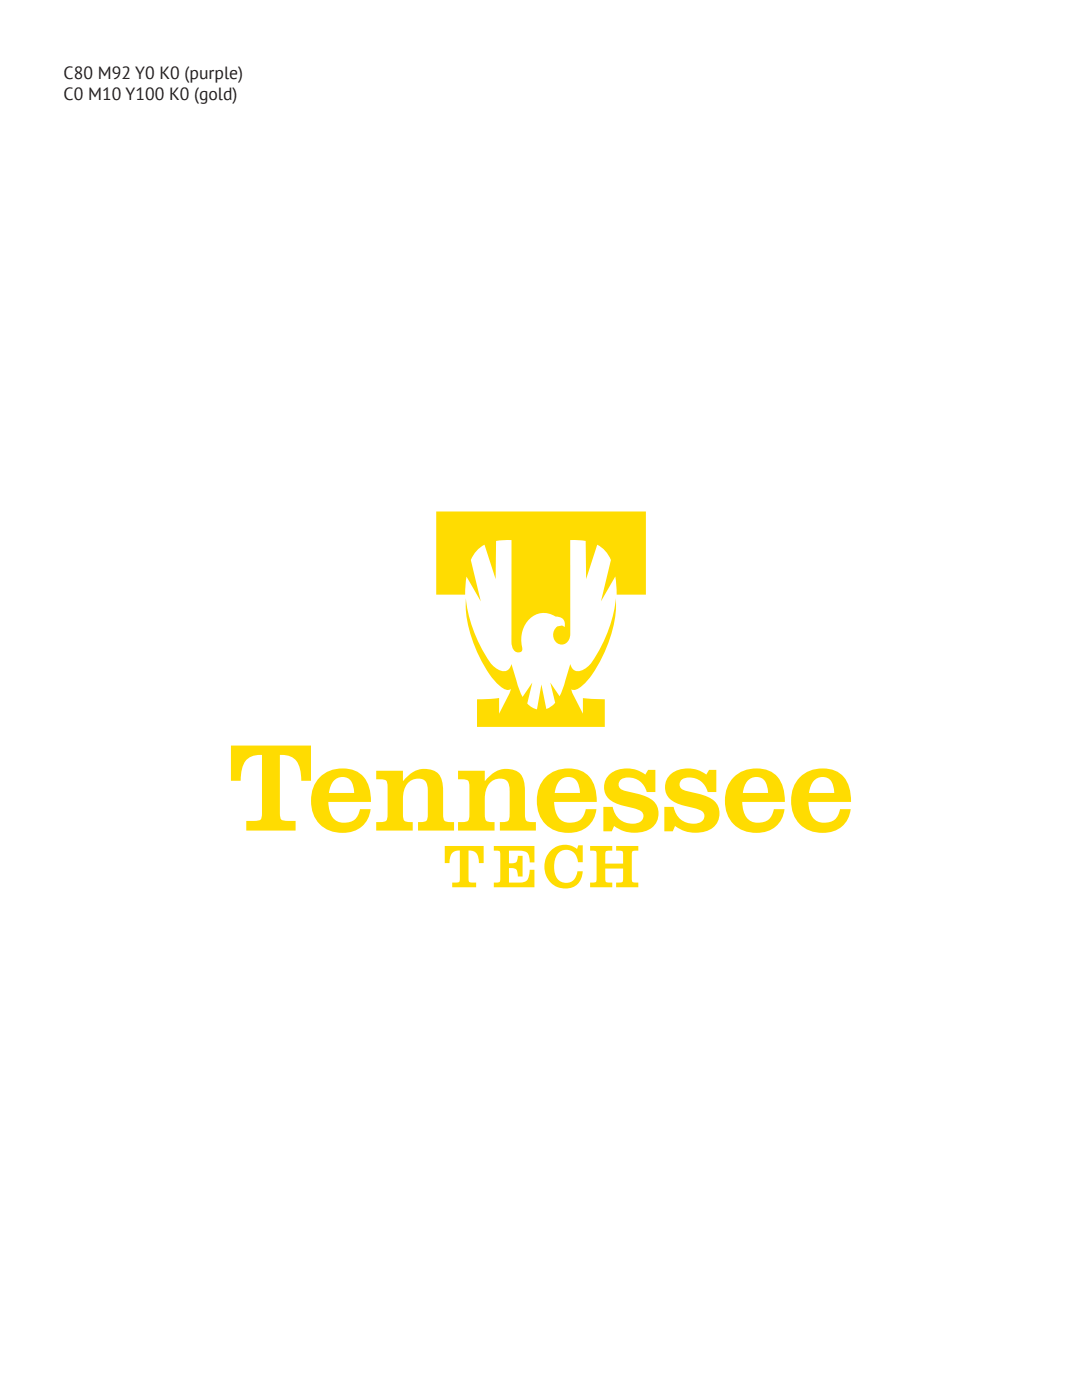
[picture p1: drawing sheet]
<svg xmlns="http://www.w3.org/2000/svg" width="216mm" height="279mm" viewBox="0 0 216 279" stroke-linecap="round" stroke-linejoin="round" font-family="sans-serif">
<defs><g id="words">
<g font-size="3.5" fill="#231f20">
<text x="12.7" y="15.7">C80 M92 Y0 K0 (purple)</text>
<text x="12.7" y="19.9">C0 M10 Y100 K0 (gold)</text>
</g>
</g></defs>
<!-- layer: Layer 1 -->
<path d="M93 119.4a23.3 23.3 0 0 0 3.3 12.9 11.7 11.7 0 0 0 4.6 5.3l.6 .1 .4-.2-.2 .8-2.1 4.1v-3.1l-4.4 .3v5.5h25.5v-5.5l-4.4-.3v3.1l-2-3.9-.3-.9a1.96 1.96 0 0 0 2.2-.7 25.2 25.2 0 0 0 6.4-13l.3-2v-2.5a27.4 27.4 0 0 1-5.2 13.2 2.78 2.78 0 0 1-3.2 1.1l-.4-.4-.3-.8-1.3 4.5-.8 2-1.9-2.8 1 4.1-.7 .6-1.1 .6-1-4.9-.9 5-1.1-.6-.8-.6 1-4.2-1.9 2.9-.9-2.1-1.3-4.5a1.7 1.7 0 0 1-1.2 1.4 1.7 1.7 0 0 1-1.8-.4 6 6 0 0 1-2-2.4 27.8 27.8 0 0 1-4.1-11.7zM87 102.1h41.9v16.6h-5.9l-.2-3.7-2.9 5 2-8.2-.3-.6-1-1.5-1.4-1-2.2 6.9-.1-7.6-3.1-.2v18.7a1.77 1.77 0 0 1-.7 1.7 1.77 1.77 0 0 1-1.9 .2 2.09 2.09 0 0 1 0-3.4l1-.2 .5 .3a1.62 1.62 0 0 0-1.9-2.1 4.2 4.2 0 0 0-6.2 2 6.6 6.6 0 0 0-.4 4.5v.3a1.12 1.12 0 0 1-1.2 .4 1.12 1.12 0 0 1-.8-1l-.1-1.1v-20.3l-3.1 .2-.1 7.6-2.2-6.9-1.4 1-1.1 1.5-.3 .6 2 8.2-2.8-4.9-.3 3.6h-5.8z" fill-rule="evenodd" fill="#ffdc01"/>
<g fill="#ffdc01">
<path d="M46.1 148.8h16v7h-2a5.4 5.4 0 0 0-1.7-4.6 4.3 4.3 0 0 0-2.6-.5l.1 12a.95 .95 0 0 0 1.1 1.1h2v2h-9.9v-2h2a.93 .93 0 0 0 1.2-1.1v-12a3.6 3.6 0 0 0-4.2 3.7l-.1 1.4h-1.9z"/>
<path d="M75.1 153.8h5.3v2.1a5.1 5.1 0 0 1 6.4-2 4 4 0 0 1 1.6 3.9v4.7a1.17 1.17 0 0 0 .3 1.3 1.17 1.17 0 0 0 1.2 .3h.7v1.7h-7.2v-1.7h.5a1.17 1.17 0 0 0 1.2-.3 1.17 1.17 0 0 0 .3-1.3v-4.7a1.94 1.94 0 0 0-1.9-2.4 3.2 3.2 0 0 0-3.1 3.5v3.6a1.17 1.17 0 0 0 .3 1.3 1.17 1.17 0 0 0 1.1 .3h.6v1.7h-7.3v-1.7h.8a1.16 1.16 0 0 0 1.2-.3 1.16 1.16 0 0 0 .2-1.3v-5.5a1.16 1.16 0 0 0-.2-1.2 1.16 1.16 0 0 0-1.2-.3h-.8z"/>
<path d="M91.4 153.8h5.3v2.1a5.1 5.1 0 0 1 6.4-2 4 4 0 0 1 1.6 3.9v4.7a1.17 1.17 0 0 0 .3 1.3 1.17 1.17 0 0 0 1.2 .3h.7v1.7h-7.2v-1.7h.6a1.17 1.17 0 0 0 1.1-.3 1.17 1.17 0 0 0 .3-1.3v-4.7a1.94 1.94 0 0 0-1.9-2.4 3.2 3.2 0 0 0-3 3.5l-.1 3.6a1.17 1.17 0 0 0 .3 1.3 1.17 1.17 0 0 0 1.2 .3h.5v1.7h-7.3v-1.7h.8a1.16 1.16 0 0 0 1.2-.3 1.16 1.16 0 0 0 .3-1.3v-5.5a1.16 1.16 0 0 0-.3-1.2 1.16 1.16 0 0 0-1.2-.3h-.8z"/>
<path d="M121.4 154.8a5.8 5.8 0 0 1 7.4-.2l.5-1h1.5v4.5h-1.7a3.6 3.6 0 0 0-5.2-2.6 1.3 1.3 0 0 0-.4 1.5 1.3 1.3 0 0 0 1.4 .9l2.3 .5a5.3 5.3 0 0 1 3.9 2.6 3.7 3.7 0 0 1-3.1 5.1 6.8 6.8 0 0 1-5.5-1.3l-.4 1.1h-1.7v-4.9h1.8a3.9 3.9 0 0 0 5.6 3 1.35 1.35 0 0 0 .5-1.5 1.35 1.35 0 0 0-1.2-1l-2.7-.7a4.7 4.7 0 0 1-3.7-2.6l-.2-1.1a3.4 3.4 0 0 1 .9-2.3z"/>
<path d="M133.6 154.8a5.8 5.8 0 0 1 7.3-.2l.6-1h1.4v4.5h-1.7a3.6 3.6 0 0 0-5.1-2.6 1.3 1.3 0 0 0-.4 1.5 1.3 1.3 0 0 0 1.3 .9l2.3 .5a5.3 5.3 0 0 1 4 2.6 3.7 3.7 0 0 1-3.2 5.1 6.8 6.8 0 0 1-5.4-1.3l-.5 1.1h-1.6v-4.9h1.8a3.9 3.9 0 0 0 5.6 3 1.35 1.35 0 0 0 .5-1.5 1.35 1.35 0 0 0-1.2-1l-2.7-.7a4.7 4.7 0 0 1-3.8-2.6l-.1-1.1a3.4 3.4 0 0 1 .9-2.3z"/>
<path d="M88.7 168.8h7.8v3.4h-.9a2.02 2.02 0 0 0-1.9-2.5h-.2v6a.42 .42 0 0 0 .5 .4h1v1h-4.8v-1h1.1a.41 .41 0 0 0 .4-.4l.1-6a1.78 1.78 0 0 0-2.1 2v.5h-1z"/>
<path d="M98.5 168.8h8.1v3.3h-.9v-.5a1.68 1.68 0 0 0-2.2-1.8h-1.9v2.5l1.3-.2 .2-.2 .2-1.1h1v4.1h-1l-.1-.9a.95 .95 0 0 0-1.2-.8h-.4v2.9h2.1a1.71 1.71 0 0 0 2-1.9v-.6h.9v3.5h-8.1v-1h.8a.41 .41 0 0 0 .5-.4v-5.5a.41 .41 0 0 0-.5-.4h-.8z"/>
<path d="M109.9 169.8a3.9 3.9 0 0 1 5.2-.4l.3-.7h.9v3.4h-1a2.33 2.33 0 0 0-2.2-2.5 2.33 2.33 0 0 0-2.4 2.2 3.9 3.9 0 0 0 1.1 4.1 2.26 2.26 0 0 0 3.4-2h1.1a3.4 3.4 0 0 1-4.7 3.3 4.5 4.5 0 0 1-1.7-7.4z"/>
<path d="M117.8 168.8h4.4v1h-.9a.52 .52 0 0 0-.5 .7v1.8h3.5v-2.1a.41 .41 0 0 0-.5-.4h-.9v-1h4.5v1h-.8a.52 .52 0 0 0-.5 .7v5.2a.42 .42 0 0 0 .5 .4h.8v1h-4.5v-1h.9a.41 .41 0 0 0 .5-.4v-2.4h-3.5v2.4a.42 .42 0 0 0 .5 .4h.9v1h-4.4v-1h.7a.41 .41 0 0 0 .5-.4v-5.5a.41 .41 0 0 0-.5-.4h-.7z"/>
<path d="M66.6 155.9l-.5 .7-.5 1.7h5.1a3 3 0 0 0-1.6-3.1l-.7-.1-.9 .1zM63.8 155.1a6.6 6.6 0 0 1 8.3-.5 7 7 0 0 1 1.9 5.4h-8.5a4.1 4.1 0 0 0 2 4 3.1 3.1 0 0 0 4.3-2.5h2.2a5.3 5.3 0 0 1-6.4 4.7 6 6 0 0 1-5.5-7.2 6.1 6.1 0 0 1 1.7-3.9z"/>
<path d="M111.6 155.9l-.5 .7-.4 1.7h5a3 3 0 0 0-1.5-3.1l-.8-.1-.8 .1zM108.9 155.1a6.6 6.6 0 0 1 8.3-.5 7 7 0 0 1 1.9 5.4h-8.5a4.1 4.1 0 0 0 2 4 3.1 3.1 0 0 0 4.3-2.5h2.1a5.3 5.3 0 0 1-6.4 4.7 6 6 0 0 1-5.4-7.2 6.1 6.1 0 0 1 1.7-3.9z"/>
<path d="M149.1 155.9l-.4 .7-.5 1.7h5.1a3 3 0 0 0-1.6-3.1l-.8-.1-.8 .1zM146.4 155.1a6.6 6.6 0 0 1 8.3-.5 7 7 0 0 1 1.9 5.4h-8.5a4.1 4.1 0 0 0 2 4 3.1 3.1 0 0 0 4.3-2.5h2.1a5.3 5.3 0 0 1-6.3 4.7 6 6 0 0 1-5.5-7.2 6.1 6.1 0 0 1 1.7-3.9z"/>
<path d="M162.3 155.9l-.6 1.2-.3 1.2h5.1a3 3 0 0 0-1.6-3.1l-.7-.1-.9 .1zM159.6 155.1a6.6 6.6 0 0 1 8.3-.5 7 7 0 0 1 1.9 5.4h-8.5a4.1 4.1 0 0 0 2 4 3.1 3.1 0 0 0 4.3-2.5h2.1a5.3 5.3 0 0 1-6.3 4.7 6 6 0 0 1-5.5-7.2 6.1 6.1 0 0 1 1.7-3.9z"/>
</g>
<use href="#words"/>
</svg>
